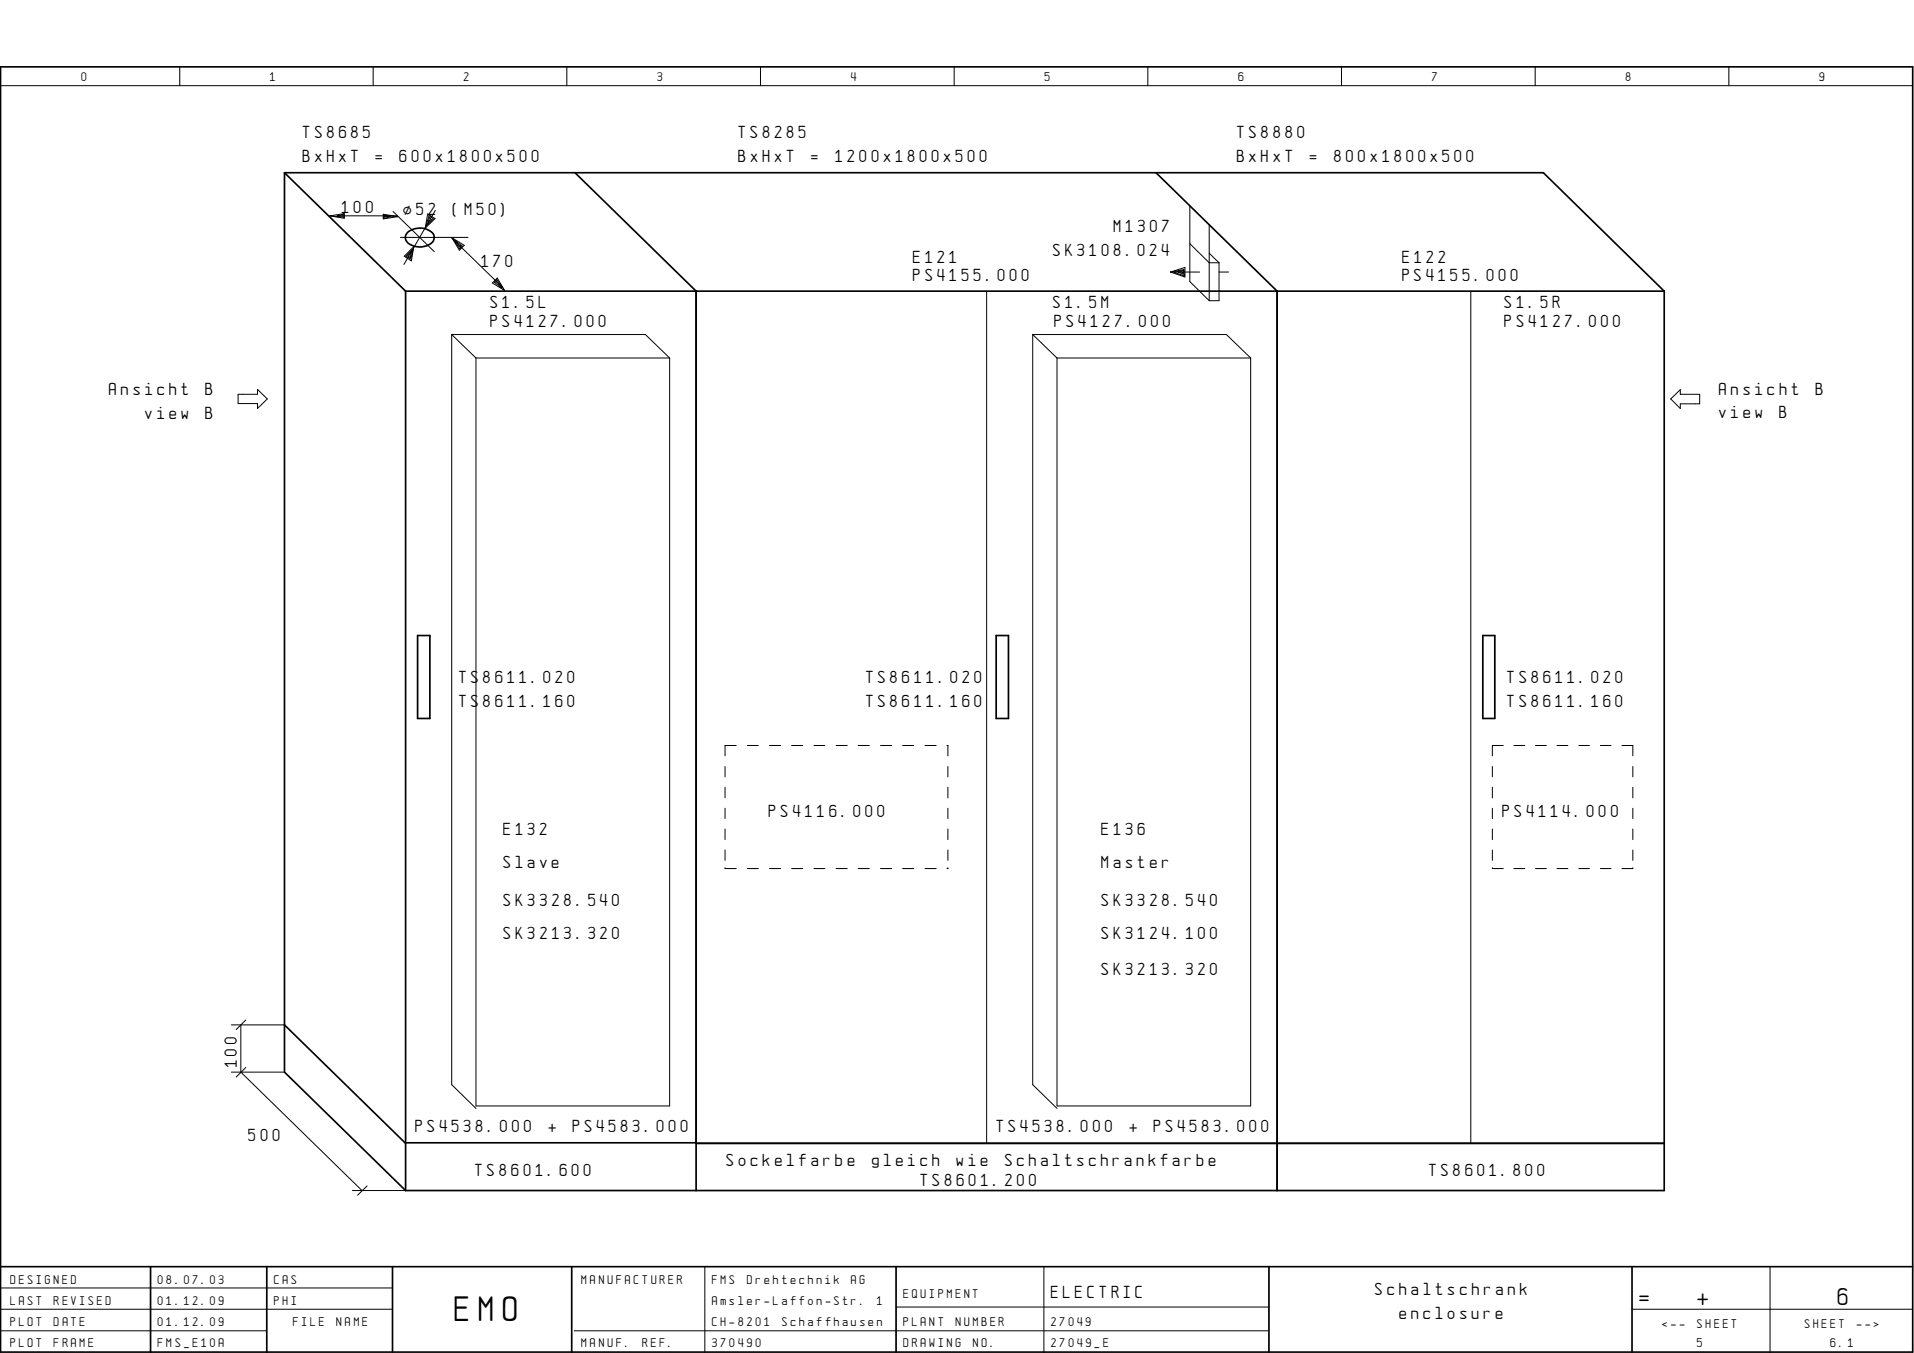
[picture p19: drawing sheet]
<svg xmlns="http://www.w3.org/2000/svg" width="297mm" height="210mm" viewBox="0 0 297 210" stroke-linecap="round" stroke-linejoin="round" font-family="sans-serif">
<defs><g id="words">
<text font-size="4.4" x="70.6" y="205">EMO</text>
<g font-size="3">
<text x="254.4" y="202.4">=</text>
<text x="263.4" y="202.4">+</text>
<text x="285.2" y="202.4">6</text>
</g>
<g font-size="2.2">
<text x="47" y="21.5">TS8685</text>
<text x="114.6" y="21.5">TS8285</text>
<text x="192" y="21.5">TS8880</text>
<text x="47" y="25.1">BxHxT</text>
<text x="58.3" y="25.1">=</text>
<text x="62" y="25.1">600x1800x500</text>
<text x="114.6" y="25.1">BxHxT</text>
<text x="125.9" y="25.1">=</text>
<text x="129.7" y="25.1">1200x1800x500</text>
<text x="192" y="25.1">BxHxT</text>
<text x="203.3" y="25.1">=</text>
<text x="207" y="25.1">800x1800x500</text>
<text x="53" y="33.1">100</text>
<text x="62.7" y="33.4">í52</text>
<text x="70.3" y="33.4">(M50)</text>
<text x="74.7" y="41.4">170</text>
<text x="141.7" y="40.7">E121</text>
<text x="163.4" y="39.8">SK3108.024</text>
<text x="172.8" y="36.1">M1307</text>
<text x="217.6" y="40.7">E122</text>
<text x="76.1" y="47.8">S1.5L</text>
<text x="141.7" y="43.6">PS4155.000</text>
<text x="163.4" y="47.8">S1.5M</text>
<text x="217.6" y="43.6">PS4155.000</text>
<text x="233.5" y="47.8">S1.5R</text>
<text x="76.1" y="50.7">PS4127.000</text>
<text x="163.7" y="50.7">PS4127.000</text>
<text x="233.5" y="50.7">PS4127.000</text>
<text x="16.9" y="61.3">Ansicht</text>
<text x="22.5" y="64.9">view</text>
<text x="31.9" y="64.9">B</text>
<text x="31.9" y="61.3">B</text>
<text x="266.8" y="61.2">Ansicht</text>
<text x="266.8" y="64.9">view</text>
<text x="276.2" y="64.9">B</text>
<text x="281.8" y="61.2">B</text>
<text x="71.2" y="106">TS8611.020</text>
<text x="134.4" y="106">TS8611.020</text>
<text x="233.9" y="106">TS8611.020</text>
<text x="71.2" y="109.6">TS8611.160</text>
<text x="134.4" y="109.6">TS8611.160</text>
<text x="233.9" y="109.6">TS8611.160</text>
<text x="78.1" y="129.5">E132</text>
<text x="119.3" y="126.7">PS4116.000</text>
<text x="170.9" y="129.5">E136</text>
<text x="233.2" y="126.7">PS4114.000</text>
<text x="78.1" y="134.7">Slave</text>
<text x="170.9" y="134.7">Master</text>
<text x="78.1" y="140.5">SK3328.540</text>
<text x="170.9" y="140.5">SK3328.540</text>
<text x="78.1" y="145.7">SK3213.320</text>
<text x="170.9" y="145.7">SK3124.100</text>
<text x="170.9" y="151.2">SK3213.320</text>
<text x="36.7" y="165.6" transform="rotate(-90 36.7 165.6)">100</text>
<text x="38.6" y="177">500</text>
<text x="64.5" y="175.6">PS4538.000</text>
<text x="85.1" y="175.6">+</text>
<text x="88.9" y="175.6">PS4583.000</text>
<text x="154.6" y="175.6">TS4538.000</text>
<text x="175.3" y="175.6">+</text>
<text x="179.1" y="175.6">PS4583.000</text>
<text x="73.7" y="182.5">TS8601.600</text>
<text x="112.8" y="180.8">Sockelfarbe</text>
<text x="135.3" y="180.8">gleich</text>
<text x="142.9" y="184">TS8601.200</text>
<text x="148.5" y="180.8">wie</text>
<text x="156" y="180.8">Schaltschrankfarbe</text>
<text x="221.8" y="182.5">TS8601.800</text>
<text x="163.1" y="201.3">ELECTRIC</text>
<text x="213.4" y="201">Schaltschrank</text>
<text x="217.2" y="204.6">enclosure</text>
</g>
<g font-size="1.6">
<text x="12.7" y="12.6">0</text>
<text x="41.9" y="12.6">1</text>
<text x="72" y="12.6">2</text>
<text x="102.1" y="12.6">3</text>
<text x="132.1" y="12.6">4</text>
<text x="162.1" y="12.6">5</text>
<text x="192.2" y="12.6">6</text>
<text x="222.2" y="12.6">7</text>
<text x="252.3" y="12.6">8</text>
<text x="282.4" y="12.6">9</text>
<text x="1.6" y="199.1">DESIGNED</text>
<text x="1.6" y="202.4">LAST</text>
<text x="8.4" y="202.4">REVISED</text>
<text x="24.5" y="199.1">08.07.03</text>
<text x="24.5" y="202.4">01.12.09</text>
<text x="42.5" y="199.1">CAS</text>
<text x="42.5" y="202.4">PHI</text>
<text x="90.3" y="199.1">MANUFACTURER</text>
<text x="110.5" y="202.4">Amsler-Laffon-Str.</text>
<text x="110.5" y="199.1">FMS</text>
<text x="115.9" y="199.1">Drehtechnik</text>
<text x="132.1" y="199.1">AG</text>
<text x="136.1" y="202.4">1</text>
<text x="140.2" y="201.3">EQUIPMENT</text>
<text x="1.6" y="205.7">PLOT</text>
<text x="1.6" y="209">PLOT</text>
<text x="8.4" y="205.7">DATE</text>
<text x="8.4" y="209">FRAME</text>
<text x="24.5" y="205.7">01.12.09</text>
<text x="24.5" y="209">FMS_E10A</text>
<text x="45.5" y="205.7">FILE</text>
<text x="52.2" y="205.7">NAME</text>
<text x="90.3" y="209">MANUF.</text>
<text x="99.7" y="209">REF.</text>
<text x="110.5" y="209">370490</text>
<text x="110.5" y="205.7">CH-8201</text>
<text x="121.4" y="205.7">Schaffhausen</text>
<text x="140.2" y="205.7">PLANT</text>
<text x="140.2" y="209">DRAWING</text>
<text x="148.3" y="205.7">NUMBER</text>
<text x="151" y="209">NO.</text>
<text x="163.1" y="205.7">27049</text>
<text x="163.1" y="209">27049_E</text>
<text x="258" y="206.1">&lt;--</text>
<text x="263.4" y="206.1">SHEET</text>
<text x="263.4" y="209">5</text>
<text x="280.1" y="206.1">SHEET</text>
<text x="284.1" y="209">6.1</text>
<text x="288.2" y="206.1">--&gt;</text>
</g>
</g></defs>
<g fill="none" stroke="#000" stroke-width=".16">
<path d="M.1 13.3h296.7M27.9 10.4v2.9M57.9 10.4v2.9M88 10.4v2.9M118 10.4v2.9M148.1 10.4v2.9M178.1 10.4v2.9M208.2 10.4v2.9M238.2 10.4v2.9M268.3 10.4v2.9M51.2 33.5l2.2-.4v.8zM52.3 33.5h9.4"/>
<path d="M53.2 33.3l.1 .2h-.9l1-.3v.5l-2.2-.2M59.5 33.2l2.2 .4-2.2 .4zM61 32.8l6.4 6.2M61.7 33.6l-2.2-.2 .1 .5 1-.3h-.9v.2M62.1 36.8h10.5M64.2 38.3l-.4 2.2-1.1-.7zM64.2 38.3l-.4 1.9-.8-.4 1-1.1-.3 1.3-.4-.3 .5-.7-.2 .5M66.4 33.2l1.1 .7-1.5 1.5zM66.5 34.5l.5-.4-.4-.4-.2 1.1 .9-.8-.7-.6-.6 2M67.6 32.6l-4.9 8.4M70 36.8l7.9 7.7M70.2 37l1.1 1.8 .7-.7-1.8-1.2 1.2 1.7 .4-.4-1.2-.9 .9 1.1v-.3"/>
<path d="M184.7 32v11.7l3 3M184.7 37.8l3 3h1.5M187.7 34.9v11.8M187.7 39.3l1.5 1.5M70.1 51.9l3.8 3.6M70.1 51.9h30.1l3.7 3.6M70.1 51.9v116.4l3.8 3.7M73.9 55.5v116.1h30v-116.1M73.9 55.5h30M77 43.9v-.4l.8 1.2-1.1-.9 .4-.5 1.2 1.7-1.9-1.1 .8-.8 1.1 1.9M153.1 45.2v132.2M160.3 51.9h30l3.8 3.6"/>
<path d="M160.3 51.9l3.7 3.6M160.3 51.9v116.4l3.7 3.7M164 55.5v116.1h30.1v-116.1M164 55.5h30.1M181.6 42.2h4.6M181.6 42.2l2.3-.7v1.5zM181.6 42.2l2.1-.4 .1 1-1.6-.6 1.5-.3-.1 .6-.7-.3h.5l.4 .4M189.2 40.8v5.9h-1.5M189.2 42.2h1.5M228.3 45.2v132.2M37 61.2h3v-.8l1.5 1.5-1.5 1.5v-.8h-3zM259.3 61.9l1.5-1.4v.7h3v1.5h-3v.7z"/>
<path d="M112.5 118.9v1.6M114.3 115.7h-1.8v1.6M116 115.7h1.7M119.4 115.7h1.8M122.8 115.7h1.8M126.3 115.7h1.7M129.7 115.7h1.8M133.2 115.7h1.7M136.6 115.7h1.8M140.1 115.7h1.7M143.5 115.7h1.8M147 115.7h.1v1.6"/>
<path d="M147.1 118.9v1.6M231.6 118.9v1.6M233.3 115.7h-1.7v1.6M234.9 115.7h1.7M238.3 115.7h1.7M241.6 115.7h1.7M245 115.7h1.7M248.4 115.7h1.6M251.7 115.7h1.7v1.6M253.4 118.9v1.6M112.5 122.1v1.7M112.5 125.4v1.6"/>
<path d="M112.5 128.6v1.7M112.5 131.9v1.6M112.5 134.6v.1h1.8M116 134.7h1.7M119.4 134.7h1.8M122.8 134.7h1.8M126.3 134.7h1.7M129.7 134.7h1.8M133.2 134.7h1.7M136.6 134.7h1.8M140.1 134.7h1.7M143.5 134.7h1.8"/>
<path d="M147.1 134.6v.1h-.1M147.1 122.1v1.7M147.1 125.4v1.6M147.1 128.6v1.7M147.1 131.9v1.6M231.6 134.6v.1h1.7M231.6 122.1v1.7M231.6 125.4v1.6M231.6 128.6v1.7M231.6 131.9v1.6M234.9 134.7h1.7M238.3 134.7h1.7"/>
<path d="M241.6 134.7h1.7M245 134.7h1.7M248.4 134.7h1.6M253.4 134.6v.1h-1.7M253.4 122.1v1.7M253.4 125.4v1.6M253.4 128.6v1.7M253.4 131.9v1.6M35.9 159h8.3M37.4 159v7.3l18.8 18.4M38.1 158.2l-1.4 1.5M35.9 166.3h8.3"/>
<path d="M38.1 165.6l-1.4 1.5M.1 199.8h60.8M54.7 184.7h8.2M57 184l-1.5 1.4M109.4 196.5v13.3M162 196.5v13.3M274.7 196.5v13.3M.1 203.1h60.8M.1 206.5h41.3M89.1 206.5h107.8M139.1 202.8h57.8M253.3 203.1h43.5"/>
</g>
<g fill="none" stroke="#000" stroke-width=".26">
<path d="M.1 10.4h296.7v199.4h-296.7zM44.2 26.8h195.3l18.8 18.4M44.2 26.8v139.5l18.7 18.4M44.2 26.8l18.7 18.4M63.3 36a2.91 2.91 0 0 1 4 .3 1.2 1.2 0 0 1-.8 1.7 2.9 2.9 0 0 1-3.4-.5 1.04 1.04 0 0 1 .2-1.5zM89.2 26.8l18.8 18.4v139.5M179.4 26.8l18.8 18.4v139.5M62.9 45.2v139.5M62.9 45.2h195.4M258.3 45.2v139.5h-195.4M64.8 98.6h1.9v12.9h-1.9zM154.6 98.6h1.9v12.9h-1.9z"/>
<path d="M230.1 98.6h1.9v12.9h-1.9zM44.2 159l18.7 18.4M62.9 177.3h45.1M108 177.4h150.3M.1 196.5h296.7M23.4 196.5v13.3M41.4 196.5v13.3M60.9 196.5v13.3M88.7 196.5v13.3M139.1 196.5v13.3M196.9 196.5v13.3M253.3 196.5v13.3"/>
</g>
<use href="#words"/>
</svg>
